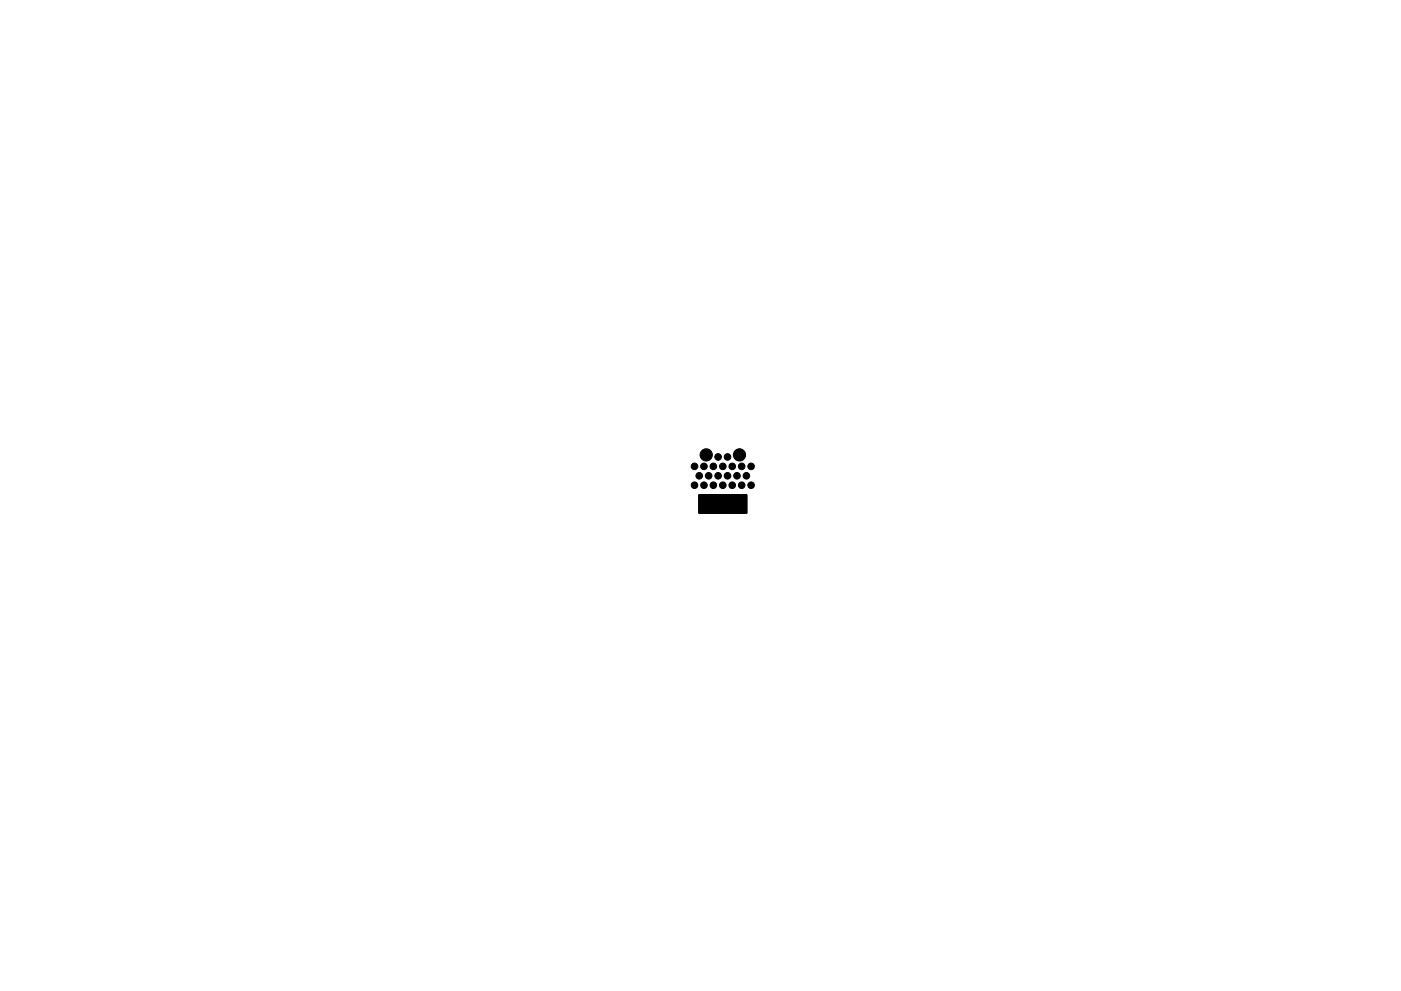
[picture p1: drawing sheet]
<svg xmlns="http://www.w3.org/2000/svg" width="297mm" height="210mm" viewBox="0 0 297 210" stroke-linecap="round" stroke-linejoin="round" font-family="sans-serif">
<g fill="#000" stroke="#000" stroke-width=".21">
<path d="M148.2 105h.7v3.9h-.7zM148.7 105h.7v3.9h-.7zM149.2 105h.7v3.9h-.7zM149.7 105h.7v3.9h-.7zM150.2 105h.7v3.9h-.7zM150.7 105h.7v3.9h-.7zM151.2 105h.7v3.9h-.7zM151.7 105h.7v3.9h-.7zM152.2 105h.7v3.9h-.7zM152.7 105h.7v3.9h-.7zM153.2 105h.7v3.9h-.7zM153.7 105h.7v3.9h-.7z"/>
<path d="M154.2 105h.7v3.9h-.7zM154.7 105h.7v3.9h-.7zM155.2 105h.7v3.9h-.7zM155.7 105h.7v3.9h-.7zM156.2 105h.7v3.9h-.7zM156.7 105h.7v3.9h-.7zM157.2 105h.7v3.9h-.7zM157.7 105h.7v3.9h-.7z"/>
<circle cx="147.3" cy="98.9" r=".7"/>
<circle cx="149.3" cy="98.9" r=".7"/>
<circle cx="149.7" cy="96.5" r="1.3"/>
<circle cx="151.2" cy="98.9" r=".7"/>
<circle cx="152.2" cy="96.9" r=".7"/>
<circle cx="153.2" cy="98.9" r=".7"/>
<circle cx="154.2" cy="96.9" r=".7"/>
<circle cx="155.2" cy="98.9" r=".7"/>
<circle cx="156.8" cy="96.5" r="1.3"/>
<circle cx="157.2" cy="98.9" r=".7"/>
<circle cx="159.3" cy="98.9" r=".7"/>
<circle cx="147.3" cy="102.9" r=".7"/>
<circle cx="148.3" cy="100.9" r=".7"/>
<circle cx="149.3" cy="102.9" r=".7"/>
<circle cx="150.2" cy="100.9" r=".7"/>
<circle cx="151.2" cy="102.9" r=".7"/>
<circle cx="152.2" cy="100.9" r=".7"/>
<circle cx="153.2" cy="102.9" r=".7"/>
<circle cx="154.2" cy="100.9" r=".7"/>
<circle cx="155.2" cy="102.9" r=".7"/>
<circle cx="156.2" cy="100.9" r=".7"/>
<circle cx="157.2" cy="102.9" r=".7"/>
<circle cx="158.2" cy="100.9" r=".7"/>
<circle cx="159.3" cy="102.9" r=".7"/>
</g>
</svg>
